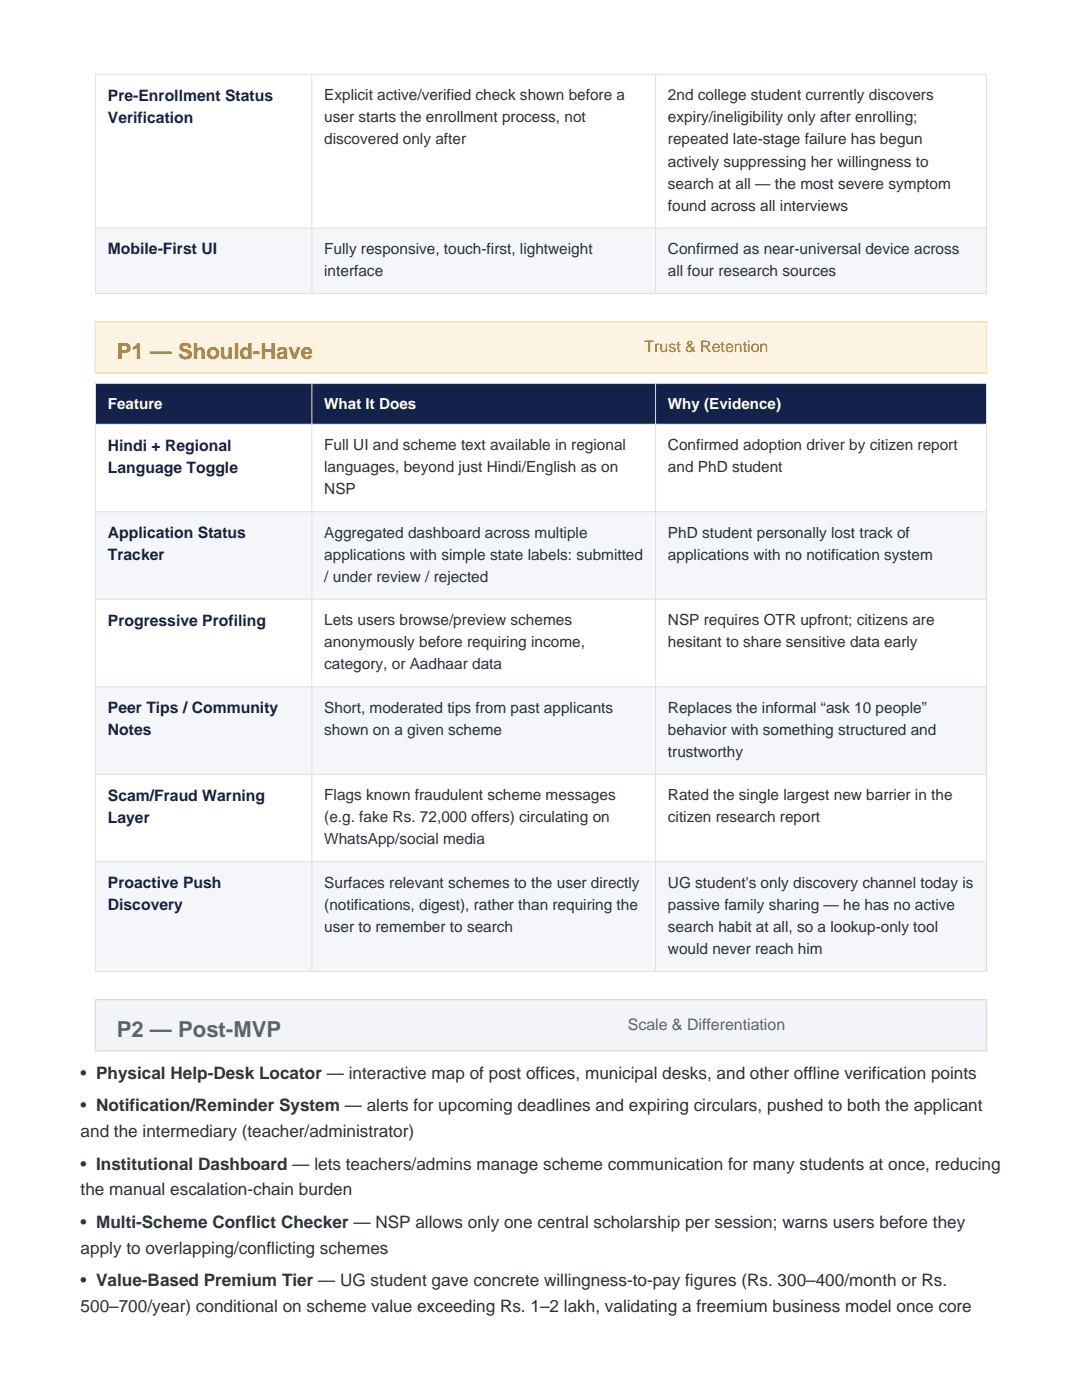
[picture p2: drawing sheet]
<svg xmlns="http://www.w3.org/2000/svg" width="216mm" height="279mm" viewBox="0 0 216 279" stroke-linecap="round" stroke-linejoin="round" font-family="sans-serif">
<defs><g id="words">
<text font-size="4.4" fill="#b9770e" x="23.3" y="71.6">P1 — Should-Have</text>
<text font-size="4.4" fill="#5b6472" x="23.3" y="206.9">P2 — Post-MVP</text>
<g font-size="3.4" fill="#2b3138">
<text x="16.1" y="215.3">• Physical Help-Desk Locator — interactive map of post offices, municipal desks, and other offline verification points</text>
<text x="16.1" y="221.8">• Notification/Reminder System — alerts for upcoming deadlines and expiring circulars, pushed to both the applicant</text>
<text x="16.1" y="226.9">and the intermediary (teacher/administrator)</text>
<text x="16.1" y="233.4">• Institutional Dashboard — lets teachers/admins manage scheme communication for many students at once, reducing</text>
<text x="16.1" y="238.5">the manual escalation-chain burden</text>
<text x="16.1" y="245.1">• Multi-Scheme Conflict Checker — NSP allows only one central scholarship per session; warns users before they</text>
<text x="16.1" y="250.2">apply to overlapping/conflicting schemes</text>
<text x="16.1" y="256.7">• Value-Based Premium Tier — UG student gave concrete willingness-to-pay figures (Rs. 300–400/month or Rs.</text>
<text x="16.1" y="261.8">500–700/year) conditional on scheme value exceeding Rs. 1–2 lakh, validating a freemium business model once core</text>
</g>
<text font-size="3.2" fill="#b9770e" x="128.6" y="70.2">Trust &amp; Retention</text>
<text font-size="3.2" fill="#5b6472" x="125.3" y="205.5">Scale &amp; Differentiation</text>
<g font-size="3.1" fill="#12224a">
<text x="21.5" y="20.1">Pre-Enrollment Status</text>
<text x="21.5" y="24.5">Verification</text>
<text x="21.5" y="50.8">Mobile-First UI</text>
<text x="21.5" y="89.9">Hindi + Regional</text>
<text x="21.5" y="94.3">Language Toggle</text>
<text x="21.5" y="107.4">Application Status</text>
<text x="21.5" y="111.8">Tracker</text>
<text x="21.5" y="124.8">Progressive Profiling</text>
<text x="21.5" y="142.3">Peer Tips / Community</text>
<text x="21.5" y="146.7">Notes</text>
<text x="21.5" y="159.8">Scam/Fraud Warning</text>
<text x="21.5" y="164.2">Layer</text>
<text x="21.5" y="177.2">Proactive Push</text>
<text x="21.5" y="181.6">Discovery</text>
</g>
<g font-size="3.1" fill="#2b3138">
<text x="64.7" y="20">Explicit active/verified check shown before a</text>
<text x="133.3" y="20">2nd college student currently discovers</text>
<text x="64.7" y="24.4">user starts the enrollment process, not</text>
<text x="64.7" y="28.8">discovered only after</text>
<text x="133.3" y="24.4">expiry/ineligibility only after enrolling;</text>
<text x="133.3" y="28.8">repeated late-stage failure has begun</text>
<text x="133.3" y="33.2">actively suppressing her willingness to</text>
<text x="133.3" y="37.6">search at all — the most severe symptom</text>
<text x="133.3" y="42.1">found across all interviews</text>
<text x="64.7" y="50.7">Fully responsive, touch-first, lightweight</text>
<text x="133.3" y="50.7">Confirmed as near-universal device across</text>
<text x="64.7" y="55.1">interface</text>
<text x="133.3" y="55.1">all four research sources</text>
<text x="64.7" y="89.9">Full UI and scheme text available in regional</text>
<text x="133.3" y="89.9">Confirmed adoption driver by citizen report</text>
<text x="64.7" y="94.3">languages, beyond just Hindi/English as on</text>
<text x="133.3" y="94.3">and PhD student</text>
<text x="64.7" y="98.7">NSP</text>
<text x="64.7" y="107.3">Aggregated dashboard across multiple</text>
<text x="133.3" y="107.3">PhD student personally lost track of</text>
<text x="64.7" y="111.7">applications with simple state labels: submitted</text>
<text x="133.3" y="111.7">applications with no notification system</text>
<text x="64.7" y="116.1">/ under review / rejected</text>
<text x="64.7" y="124.8">Lets users browse/preview schemes</text>
<text x="133.3" y="124.8">NSP requires OTR upfront; citizens are</text>
<text x="64.7" y="129.2">anonymously before requiring income,</text>
<text x="133.3" y="129.2">hesitant to share sensitive data early</text>
<text x="64.7" y="133.6">category, or Aadhaar data</text>
<text x="64.7" y="142.2">Short, moderated tips from past applicants</text>
<text x="133.3" y="142.2">Replaces the informal “ask 10 people”</text>
<text x="64.7" y="146.6">shown on a given scheme</text>
<text x="133.3" y="146.6">behavior with something structured and</text>
<text x="133.3" y="151.1">trustworthy</text>
<text x="64.7" y="159.7">Flags known fraudulent scheme messages</text>
<text x="133.3" y="159.7">Rated the single largest new barrier in the</text>
<text x="64.7" y="164.1">(e.g. fake Rs. 72,000 offers) circulating on</text>
<text x="133.3" y="164.1">citizen research report</text>
<text x="64.7" y="168.5">WhatsApp/social media</text>
<text x="64.7" y="177.2">Surfaces relevant schemes to the user directly</text>
<text x="133.3" y="177.2">UG student's only discovery channel today is</text>
<text x="64.7" y="181.6">(notifications, digest), rather than requiring the</text>
<text x="64.7" y="186">user to remember to search</text>
<text x="133.3" y="181.6">passive family sharing — he has no active</text>
<text x="133.3" y="186">search habit at all, so a lookup-only tool</text>
<text x="133.3" y="190.4">would never reach him</text>
</g>
<g font-size="3" fill="#fff">
<text x="21.5" y="81.7">Feature</text>
<text x="64.7" y="81.7">What It Does</text>
<text x="133.3" y="81.7">Why (Evidence)</text>
</g>
</g></defs>
<path d="M19 45.5h177.8v13.1h-177.8z" fill-rule="evenodd" fill="#f4f6fa"/>
<path d="M19 14.8h177.8v43.8h-177.8zM62.2 14.8v43.8M130.8 14.8v43.8M19 45.5h177.8" fill="none" stroke="#dbe1ea" stroke-width=".2"/>
<path d="M19 64.2h177.8v10.2h-177.8z" fill-rule="evenodd" fill="#fdf3e3"/>
<path d="M19 64.2h177.8v10.2h-177.8z" fill="none" stroke="#efd6a4" stroke-width=".26"/>
<path d="M19 76.6h177.8v8.1h-177.8z" fill-rule="evenodd" fill="#12224a"/>
<path d="M19 84.7h177.8v17.4h-177.8z" fill-rule="evenodd" fill="#fff"/>
<path d="M19 102.1h177.8v17.5h-177.8z" fill-rule="evenodd" fill="#f4f6fa"/>
<path d="M19 119.6h177.8v17.5h-177.8z" fill-rule="evenodd" fill="#fff"/>
<path d="M19 137.1h177.8v17.4h-177.8z" fill-rule="evenodd" fill="#f4f6fa"/>
<path d="M19 154.5h177.8v17.5h-177.8z" fill-rule="evenodd" fill="#fff"/>
<path d="M19 172h177.8v21.9h-177.8z" fill-rule="evenodd" fill="#f4f6fa"/>
<path d="M19 76.6h177.8v117.3h-177.8zM62.2 76.6v117.3M130.8 76.6v117.3M19 84.7h177.8M19 102.1h177.8M19 119.6h177.8M19 137.1h177.8M19 154.5h177.8M19 172h177.8" fill="none" stroke="#dbe1ea" stroke-width=".2"/>
<path d="M19 199.5h177.8v10.2h-177.8z" fill-rule="evenodd" fill="#f3f4f7"/>
<path d="M19 199.5h177.8v10.2h-177.8z" fill="none" stroke="#d7dce3" stroke-width=".26"/>
<use href="#words"/>
</svg>
